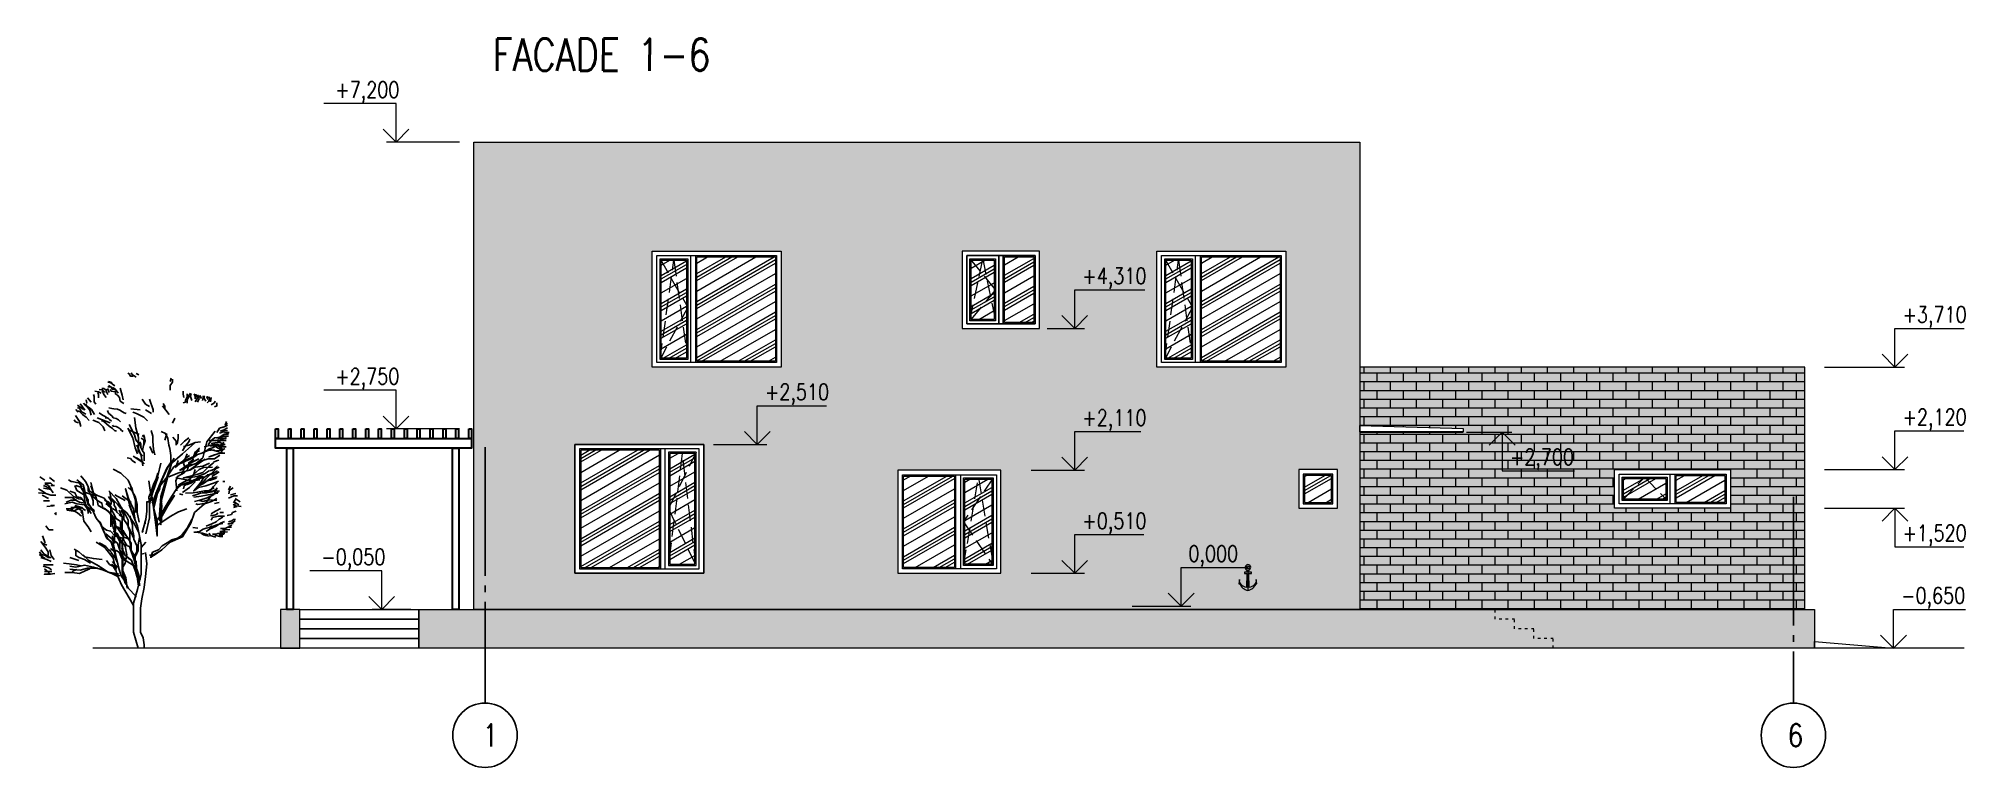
# Model space of a CAD drawing. Header units: millimetres. Extents: x 53645 to 137188, y 78097 to 135533.
# Drawn here: x 54394 to 84291, y 124221 to 135533 of the extents above; entities that cross this region are included whole.
import ezdxf

# ---------------------------------------------------------------- set-up
doc = ezdxf.new("R2010")
doc.units = ezdxf.units.MM
for name, pattern in [('ACAD_ISO03W100', [30, 12, -18]), ('CONTI', [0]), ('GOST2.303 4', [7, 5, -2, 0]), ('GOST2.303 5', [24, 20, -1.5, 1, -1.5])]:
    doc.linetypes.add(name, pattern=pattern)
for name, color, linetype in [('axis_dim', 40, 'CONTI'), ('tree', 67, 'Continuous'), ('wall', 7, 'Continuous')]:
    doc.layers.add(name, color=color, linetype=linetype)
for name, color, linetype, lineweight in [('doors_windows', 4, 'Continuous', 5), ('hatch', 7, 'Continuous', 5), ('mark', 4, 'Continuous', 15), ('Wall2', 40, 'Continuous', 5)]:
    doc.layers.add(name, color=color, linetype=linetype, lineweight=lineweight)
doc.styles.add('$DDT_AUDIT_GENERATED_(7E2899)_FixedEmptyName', font='ltypeshp.shx')
doc.styles.add('GOST 2.304', font='CS_Gost2304.shx', dxfattribs={"width": 0.8, "oblique": 15})
pattern_1 = [(0, (42856.98, -39823.39), (0, 135.4836), []), (90, (42856.98, -39823.39), (-203.2, 135.4836), [135.4836, -135.4836])]

msp = doc.modelspace()

# ---------------------------------------------------------------- texts
at = {"layer": 'axis_dim', "color": 18, "linetype": 'Continuous', "lineweight": 25, "ltscale": 100, "true_color": 0x000000, "char_height": 350, "attachment_point": 1, "style": 'GOST 2.304'}
for s, insert, width in [('\\Fsimplex.shx;\\W0.8000000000;\\Q0.2617993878;\\T1.0000000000;\\o\\l1', (61285.2, 124896.4), 360.064), ('\\Fsimplex.shx;\\W0.8000000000;\\Q0.2617993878;\\T1.0000000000;\\o\\l6', (81531.7, 124896.4), 479.936)]:
    msp.add_mtext(s, dxfattribs=dict(at, insert=insert, width=width))
at = {"layer": 'mark', "linetype": 'Continuous', "ltscale": 100, "attachment_point": 1}
for s, insert, char_height, width, style in [('{\\Fsimplex|c0;\\Q0.2618;\\W0.8;FACADE 1-6}', (61441.1, 135533.3), 500, 6038.242, '$DDT_AUDIT_GENERATED_(7E2899)_FixedEmptyName'), ('\\Fsimplex.shx;\\W0.8000000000;\\Q0.2617993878;\\T1.0000000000;\\o\\l+7,200', (58997.8, 134864.5), 250, 1253.816, 'GOST 2.304'), ('\\Fsimplex.shx;\\W0.8000000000;\\Q0.2617993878;\\T1.0000000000;\\o\\l+4,310', (70589.8, 131974.5), 250, 1215.72, 'GOST 2.304'), ('\\Fsimplex.shx;\\W0.8000000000;\\Q0.2617993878;\\T1.0000000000;\\o\\l+3,710', (83315, 131374.5), 250, 1215.72, 'GOST 2.304'), ('\\Fsimplex.shx;\\W0.8000000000;\\Q0.2617993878;\\T1.0000000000;\\o\\l+2,750', (58997.8, 130416.5), 250, 1253.816, 'GOST 2.304'), ('\\Fsimplex.shx;\\W0.8000000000;\\Q0.2617993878;\\T1.0000000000;\\o\\l+2,510', (65664.9, 130174.5), 250, 1215.72, 'GOST 2.304'), ('\\Fsimplex.shx;\\W0.8000000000;\\Q0.2617993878;\\T1.0000000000;\\o\\l+2,110', (70589.8, 129774.5), 250, 1177.625, 'GOST 2.304'), ('\\Fsimplex.shx;\\W0.8000000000;\\Q0.2617993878;\\T1.0000000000;\\o\\l+2,120', (83315, 129784.5), 250, 1215.72, 'GOST 2.304'), ('\\Fsimplex.shx;\\W0.8000000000;\\Q0.2617993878;\\T1.0000000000;\\o\\l+2,700', (77222.1, 129164.5), 250, 1253.816, 'GOST 2.304'), ('\\Fsimplex.shx;\\W0.8000000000;\\Q0.2617993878;\\T1.0000000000;\\o\\l+0,510', (70589.8, 128174.5), 250, 1215.72, 'GOST 2.304'), ('\\Fsimplex.shx;\\W0.8000000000;\\Q0.2617993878;\\T1.0000000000;\\o\\l+1,520', (83315, 127984.5), 250, 1215.72, 'GOST 2.304'), ('\\Fsimplex.shx;\\W0.8000000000;\\Q0.2617993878;\\T1.0000000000;\\o\\l0,000', (72234.5, 127664.5), 250, 1012.622, 'GOST 2.304'), ('\\Fsimplex.shx;\\W0.8000000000;\\Q0.2617993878;\\T1.0000000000;\\o\\l-0,050', (58781.2, 127614.5), 250, 1253.816, 'GOST 2.304'), ('\\Fsimplex.shx;\\W0.8000000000;\\Q0.2617993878;\\T1.0000000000;\\o\\l-0,650', (83292.8, 127014.5), 250, 1253.816, 'GOST 2.304')]:
    msp.add_mtext(s, dxfattribs=dict(at, insert=insert, char_height=char_height, width=width, style=style))

# ---------------------------------------------------------------- blocks, each defined once
blk = doc.blocks.new('z_03')
at = {"layer": 'tree', "color": 0}
for p, q in [((20, 2026), (-111, 2554)), ((152, 1551), (20, 2026)), ((152, 1472), (152, 547)), ((0, 0), (152, 547))]:
    blk.add_line(p, q, dxfattribs=at)
for points in [[(-1144, 9354), (-1113, 9228)], [(-26, 9464), (67, 9508)], [(67, 9384), (208, 9477), (235, 9539)], [(306, 9495), (258, 9415), (163, 9415)], [(306, 9495), (354, 9525)], [(-2510, 8534), (-2536, 8681)], [(-2452, 8556), (-2484, 8628), (-2452, 8702)], [(-2370, 8717), (-2427, 8608)], [(-2427, 8717), (-2395, 8665)], [(-2286, 8739), (-2286, 8645), (-2343, 8556)], [(-2229, 8571), (-2259, 8665), (-2259, 8739)], [(-2202, 8645), (-2145, 8754)], [(-2120, 8645), (-2061, 8775)], [(-2120, 8754), (-2120, 8702)], [(-1979, 8534), (-2061, 8665), (-2004, 8775)], [(-2004, 8791), (-2004, 8717)], [(-1979, 8717), (-1947, 8811)], [(-1979, 8717), (-1979, 8628)], [(-1843, 8811), (-1817, 8717), (-1869, 8571)], [(-1760, 8754), (-1817, 8827)], [(-1760, 8754), (-1760, 8702), (-1728, 8645), (-1702, 8556), (-1702, 8482)], [(-1562, 8499), (-1644, 8519), (-1644, 8571), (-1702, 8702), (-1702, 8811)], [(-1592, 8681), (-1562, 8791), (-1562, 8900)], [(-1113, 8937), (-1113, 9099), (-1196, 9208), (-1196, 9317)], [(616, 9003), (545, 8755), (518, 8604)], [(616, 8556), (637, 8679), (709, 8755), (780, 8804), (780, 8866), (780, 8879), (926, 8897), (970, 8959)], [(780, 8959), (687, 8834)], [(926, 9003), (878, 8971), (828, 8959), (780, 8959), (855, 9021)], [(878, 9144), (806, 9083)], [(828, 8971), (947, 9052), (1045, 9052)], [(878, 9144), (947, 9189)], [(1019, 9238), (926, 9207), (899, 9176)], [(947, 9189), (1045, 9207)], [(1019, 9096), (970, 9065)], [(1002, 8853), (1057, 8991)], [(1041, 8783), (1120, 8922)], [(1068, 8928), (1138, 8959), (1182, 8989), (1254, 8989)], [(1238, 8922), (1184, 8783), (1105, 8681)], [(1138, 8848), (1232, 8941)], [(1232, 8941), (1346, 8959)], [(1373, 8879), (1275, 8834)], [(1395, 8853), (1370, 8783), (1370, 8667)], [(1373, 8879), (1492, 8897)], [(1518, 8715), (1518, 8602), (1518, 8612), (1518, 8533), (1463, 8451)], [(1518, 8715), (1542, 8783)], [(-2735, 8499), (-2735, 8388), (-2651, 8353)], [(-2536, 8425), (-2594, 8462), (-2651, 8499), (-2677, 8556)], [(-2452, 8556), (-2395, 8499)], [(-2120, 8645), (-2061, 8519)], [(-1082, 8086), (-843, 8396)], [(-871, 8473), (-932, 8374), (-932, 8297)], [(-393, 8621), (-524, 8251)], [(-524, 8287), (-524, 8167)], [(-464, 8120), (-262, 8251)], [(-393, 8371), (-262, 8453)], [(48, 8120), (-202, 8001), (-333, 7870)], [(-262, 8453), (-143, 8621)], [(-72, 8251), (250, 8287)], [(48, 8120), (179, 8167)], [(1005, 8324), (903, 8293), (838, 8284), (707, 8271), (625, 8241), (542, 8186), (477, 8143), (410, 8122)], [(496, 8467), (616, 8556)], [(861, 7979), (899, 8038), (1017, 8139), (1057, 8224)], [(1226, 8062), (1161, 8038), (1068, 7970), (1017, 7955), (991, 7914), (913, 7864)], [(1226, 8062), (1343, 8147)], [(1816, 8465), (1768, 8382), (1713, 8346), (1606, 8259), (1581, 8209), (1503, 8087)], [(1621, 8519), (1753, 8667)], [(1621, 8072), (1674, 8243), (1729, 8312), (1832, 8416), (1885, 8485)], [(1792, 8602), (1768, 8485)], [(1792, 8003), (1924, 8087), (2058, 8224)], [(2097, 8327), (2018, 8293), (1964, 8190), (1808, 8106)], [(2003, 8465), (1950, 8396), (1847, 8243)], [(1885, 8259), (1940, 8312), (2097, 8416)], [(2161, 8053), (2029, 7851), (1979, 7679)], [(2072, 8175), (2151, 8259)], [(-2933, 7486), (-3042, 7471), (-3156, 7471)], [(-3130, 7454), (-3019, 7406)], [(-2978, 7406), (-3130, 7406)], [(-3067, 7742), (-3099, 7778)], [(-2817, 7612), (-3015, 7669), (-3099, 7721)], [(-2985, 7560), (-3099, 7632)], [(-3099, 7538), (-2985, 7523), (-2901, 7471), (-2817, 7449)], [(-3015, 7721), (-3067, 7852)], [(-3067, 7742), (-2933, 7632)], [(-2844, 7508), (-2985, 7560)], [(-2978, 7406), (-2834, 7310)], [(-2817, 7612), (-2735, 7471)], [(-2249, 6593), (-2381, 7148), (-2671, 7518)], [(-1361, 7068), (-1395, 7261), (-1395, 7406)], [(-1196, 7792), (-1271, 7958)], [(-1140, 6380), (-1140, 6669), (-1099, 6911), (-1065, 7028), (-1031, 7261), (-955, 7427), (-803, 7503)], [(-932, 7204), (-993, 7432)], [(-457, 7535), (-518, 7336), (-518, 7150), (-540, 6888), (-578, 6690)], [(-201, 7390), (-243, 7179), (-201, 7044)], [(-148, 7363), (-232, 7294)], [(-108, 6984), (77, 7213), (120, 7390), (306, 7745)], [(321, 7564), (172, 7493), (-39, 7397)], [(-16, 7297), (77, 7626)], [(77, 7626), (120, 7982)], [(95, 6941), (179, 7283), (358, 7615)], [(576, 7533), (512, 7500)], [(576, 7533), (616, 7592)], [(681, 7904), (603, 7837)], [(616, 7592), (693, 7636), (758, 7669), (861, 7687), (886, 7717)], [(681, 7904), (758, 7955), (861, 7979)], [(886, 7602), (811, 7541), (747, 7517)], [(886, 7602), (1003, 7687)], [(970, 7798), (1414, 7969)], [(1003, 7687), (1188, 7853), (1265, 7888)], [(1133, 7972), (1068, 7972)], [(1564, 7892), (1359, 7814), (1209, 7659), (1148, 7526)], [(1792, 8003), (1689, 7885)], [(2058, 7798), (2161, 7832), (2214, 7900)], [(-3130, 7334), (-2939, 7334)], [(-2749, 7167), (-3070, 7298)], [(-2834, 7261), (-3053, 7261)], [(-2978, 7186), (-3053, 7186)], [(-2757, 6993), (-2910, 6965), (-3053, 6965)], [(-1882, 6573), (-2061, 6709), (-2056, 6704), (-2207, 6752), (-2352, 6821), (-2461, 6897), (-2614, 6945), (-2723, 7014), (-2868, 7042), (-2944, 7056), (-3019, 7056)], [(-3011, 6965), (-2749, 7048)], [(-2879, 6834), (-3011, 6917)], [(-2808, 6751), (-3011, 6751)], [(-2538, 7186), (-2648, 7282), (-2868, 7310), (-2978, 7330)], [(-2978, 7186), (-2910, 7186)], [(-2978, 7117), (-2910, 7090), (-2834, 7117), (-2682, 7117)], [(-2723, 7117), (-2944, 7213)], [(-2939, 6834), (-2690, 6965)], [(-2939, 6965), (-2808, 6965)], [(-2808, 6965), (-2939, 6881)], [(-2910, 6883), (-2799, 6834), (-2723, 6834)], [(-2799, 6738), (-2910, 6814)], [(-2834, 7261), (-2723, 7282)], [(-1829, 6321), (-2216, 6485), (-2207, 6484), (-2427, 6559), (-2648, 6559), (-2834, 6676)], [(-2296, 6799), (-2499, 6881), (-2808, 6799)], [(-2799, 7213), (-2682, 7186), (-2461, 7186)], [(-2799, 6738), (-2461, 6621), (-2648, 6690)], [(-2749, 7048), (-2618, 7048), (-2296, 6965)], [(-2723, 7117), (-2538, 7090)], [(-2503, 7000), (-2723, 7000)], [(-2648, 6869), (-2427, 6848), (-2318, 6800)], [(-2538, 7186), (-2427, 7042)], [(-1575, 6979), (-1760, 7028), (-1980, 7117), (-2165, 7138)], [(-2131, 6931), (-1980, 6786), (-1911, 6593)], [(-2131, 6834), (-1980, 6786)], [(-2117, 6909), (-1958, 6645), (-1536, 6461), (-1246, 6275), (-983, 5906)], [(-1115, 6354), (-1536, 6724), (-1958, 7094)], [(-1794, 7235), (-1760, 7138), (-1650, 7000), (-1539, 6834)], [(-1470, 6404), (-1625, 6554), (-1780, 6674)], [(-1470, 7028), (-1615, 7165), (-1760, 7282)], [(-1703, 6723), (-1572, 6404), (-1625, 6268), (-1519, 6030)], [(-1209, 7310), (-1327, 7165), (-1327, 7028)], [(-518, 6754), (-415, 6983)], [(-66, 7143), (-100, 7064), (-100, 6949), (-155, 6832), (-216, 6754), (-216, 6605), (-216, 6488)], [(-201, 7070), (-201, 7213), (-108, 7272)], [(-150, 6841), (-201, 7070)], [(-167, 6310), (-107, 6667), (24, 7001)], [(-155, 6644), (-100, 6715), (-11, 6832), (-11, 6949), (50, 7026)], [(-16, 7297), (-16, 6866)], [(95, 6941), (15, 6728)], [(-2499, 6143), (-2808, 6263)], [(-2559, 5941), (-2808, 6108)], [(-2723, 6484), (-2799, 6511)], [(-2749, 6310), (-2559, 6143)], [(-2749, 6143), (-2559, 6024)], [(-2723, 6484), (-2614, 6436)], [(-2559, 6059), (-2690, 6192)], [(-2454, 6287), (-2609, 6418)], [(-2609, 6118), (-2347, 5860)], [(-2609, 6030), (-2400, 5996)], [(-2585, 6268), (-2270, 6253), (-2115, 6185), (-1906, 5996), (-1799, 5846), (-1548, 5734), (-1388, 5648)], [(-2270, 5894), (-2400, 5982), (-2555, 6049)], [(-1417, 6065), (-1799, 6166), (-1984, 6268), (-2245, 6302), (-2478, 6404)], [(-2454, 6287), (-2245, 6084), (-2037, 6015), (-1572, 5894), (-1799, 5913), (-2061, 5948), (-2299, 6030), (-2478, 6151)], [(-2323, 6538), (-2168, 6437), (-1780, 6166)], [(-2037, 6418), (-2245, 6588)], [(-2107, 6549), (-1785, 6394)], [(-1441, 6151), (-1703, 6335), (-2008, 6383)], [(-1930, 6030), (-1984, 6185)], [(-1340, 5443), (-1310, 5798), (-1364, 5948), (-1596, 6065), (-1727, 6199), (-1756, 6418), (-1930, 6538)], [(-1882, 6573), (-1650, 6471), (-1417, 6369)], [(-1829, 6321), (-1441, 6151)], [(-1436, 6380), (-1285, 6256)], [(-1065, 5932), (-1436, 6077)], [(-1327, 6305), (-1395, 6497)], [(-1251, 6580), (-1099, 6339)], [(-1178, 6500), (-999, 6227), (-810, 5810), (-619, 5357), (-548, 4977)], [(-1165, 6391), (-933, 5556), (-796, 5039), (-796, 4273), (-744, 4626), (-796, 5255), (-976, 5849), (-1165, 6391)], [(-741, 5540), (-834, 5836), (-1012, 6216), (-1104, 6368)], [(-543, 5700), (-460, 5424), (-376, 5231), (-403, 4962), (-429, 5122), (-543, 5517), (-684, 5969), (-793, 6406)], [(-684, 6058), (-627, 5860), (-543, 5700)], [(50, 6593), (-127, 6477), (-216, 6377)], [(-127, 6477), (-127, 6455), (172, 6649)], [(260, 6571), (199, 6494), (83, 6416)], [(214, 5525), (345, 5810), (595, 6059), (857, 6192)], [(260, 6571), (377, 6593)], [(-3201, 5310), (-3391, 5357)], [(-3170, 5464), (-3301, 5545)], [(-3201, 5607), (-3130, 5476)], [(-3170, 5464), (-3141, 5342)], [(-2939, 5775), (-3011, 5775)], [(-2507, 5443), (-2817, 5429)], [(-2270, 5894), (-2192, 5763), (-2061, 5598), (-1930, 5443), (-2090, 5565), (-2347, 5614), (-2609, 5715), (-2793, 5783)], [(-2793, 5410), (-2555, 5309), (-2425, 5138), (-2376, 5056)], [(-2192, 5259), (-2425, 5309), (-2764, 5361)], [(-2478, 5846), (-2585, 5894), (-2740, 5929)], [(-2740, 5734), (-2609, 5598), (-2531, 5497)], [(-1960, 5075), (-2139, 5124), (-2400, 5206), (-2609, 5309), (-2740, 5545)], [(-2740, 5512), (-2555, 5410), (-2376, 5376), (-2168, 5361)], [(-2715, 5880), (-2507, 5817), (-2400, 5798)], [(-1882, 5274), (-2008, 5309), (-2168, 5361), (-2347, 5395), (-2633, 5545)], [(-2507, 5443), (-2299, 5443), (-2061, 5395), (-1906, 5376)], [(-2478, 5846), (-2270, 5701)], [(-2347, 5860), (-2192, 5667)], [(-1572, 5512), (-1596, 5614), (-1756, 5749), (-2008, 5846), (-2139, 5929), (-2270, 5929)], [(-2270, 5701), (-2061, 5598)], [(-1694, 5722), (-2249, 5906)], [(-1930, 5798), (-2139, 5880)], [(-2139, 5827), (-1882, 5798)], [(-1535, 5394), (-1785, 5560), (-1987, 5775)], [(-1960, 5798), (-1829, 5715), (-1703, 5667), (-1596, 5667), (-1495, 5648)], [(-1930, 5798), (-1679, 5827)], [(-1906, 5376), (-1650, 5361)], [(-1694, 5722), (-1404, 5616), (-1115, 5166)], [(-1679, 5827), (-1310, 5894)], [(-1548, 5309), (-1441, 5342)], [(-1495, 5648), (-1364, 5531)], [(-1047, 5977), (-750, 5607)], [(-902, 5607), (-933, 5555)], [(-925, 5527), (-895, 5581)], [(-886, 5554), (-918, 5499)], [(-910, 5471), (-878, 5527)], [(-871, 5500), (-904, 5445)], [(-896, 5417), (-862, 5475)], [(-854, 5448), (-888, 5389)], [(-881, 5361), (-845, 5422)], [(-838, 5395), (-873, 5333)], [(-866, 5305), (-830, 5368)], [(-821, 5342), (-859, 5277)], [(-488, 5024), (-750, 5560)], [(-750, 5525), (-679, 5357), (-548, 4858)], [(-270, 3953), (-402, 4508), (-402, 5062), (-693, 5934)], [(-488, 5024), (-679, 5476)], [(-563, 4774), (-659, 4395), (-659, 4094), (-659, 3879), (-606, 4361), (-520, 4955), (-426, 5464), (-374, 5790)], [(-638, 5822), (-622, 5851)], [(-610, 5830), (-629, 5795)], [(-622, 5770), (-599, 5808)], [(-589, 5786), (-613, 5743)], [(-605, 5716), (-577, 5765)], [(-566, 5743), (-596, 5690)], [(-589, 5663), (-554, 5722)], [(-544, 5700), (-581, 5638)], [(-469, 5343), (-563, 4774)], [(-454, 5409), (-492, 5342)], [(-36, 4357), (24, 4691), (24, 4977), (83, 5226), (274, 5560)], [(83, 5108), (155, 5357)], [(101, 4416), (158, 4816), (325, 5179), (428, 5517), (293, 4962), (101, 4416)], [(155, 5310), (214, 5560)], [(345, 5560), (214, 5441)], [(545, 4808), (753, 5179), (1010, 5445)], [(634, 4620), (734, 4710), (780, 4875), (825, 4939), (825, 5030), (926, 5159), (980, 5414)], [(1171, 5193), (1402, 5288), (1678, 5434), (1721, 5589), (1725, 5598), (1813, 5766), (1980, 5964)], [(1377, 4943), (1420, 5124), (1703, 5366)], [(1635, 5615), (1541, 5373), (1635, 5736)], [(1900, 5406), (1637, 5328), (1725, 5438), (1725, 5598)], [(2116, 5822), (1900, 5654), (1853, 5494), (1813, 5328), (1773, 5128), (1725, 4961)], [(1725, 5128), (1853, 5351), (1980, 5574), (2148, 5630)], [(1773, 5239), (1941, 5351)], [(1910, 5555), (1816, 4961)], [(2685, 5555), (2461, 5469), (2237, 5253), (2048, 5168), (1910, 5141)], [(2402, 5822), (2314, 5766), (2275, 5766), (2029, 5710), (1941, 5574)], [(1941, 5351), (2116, 5462)], [(1980, 5216), (2116, 5239), (2187, 5382), (2363, 5438)], [(2116, 5462), (2187, 5630)], [(3190, 5351), (3014, 5295), (2848, 5295)], [(2887, 5766), (3063, 5910)], [(2887, 5630), (3014, 5630)], [(2936, 5630), (3014, 5710), (3230, 5710)], [(2936, 5382), (3014, 5494)], [(3230, 5686), (3102, 5630), (3014, 5494), (3277, 5542)], [(3063, 5542), (3277, 5630)], [(3445, 5382), (3190, 5351), (3277, 5406)], [(3230, 5818), (3406, 5930)], [(3277, 5406), (3445, 5518)], [(-3578, 4902), (-3324, 4934)], [(-3539, 5070), (-3363, 5182)], [(-3324, 5070), (-3490, 4958)], [(-3451, 5274), (-3320, 5274), (-3130, 5190)], [(-3290, 4963), (-3417, 5002)], [(-3417, 4907), (-3309, 4864)], [(-3277, 4701), (-3404, 4741)], [(-3393, 5157), (-3309, 5030)], [(-3277, 4701), (-3234, 4629), (-3086, 4590)], [(-2956, 4701), (-2829, 4701)], [(-2535, 4645), (-2599, 4701), (-2703, 4756), (-2853, 4836)], [(-2807, 5047), (-2647, 5013)], [(-2766, 4685), (-2722, 4629), (-2599, 4590), (-2516, 4590)], [(-2724, 5182), (-2545, 5080)], [(-2438, 5133), (-2724, 5114)], [(-2545, 5080), (-2337, 5013), (-2206, 4997), (-2076, 4978), (-1999, 4997)], [(-2438, 5133), (-2259, 5080), (-2128, 5114)], [(-1827, 4323), (-1958, 4692), (-2381, 5062)], [(-2192, 5259), (-1930, 5226)], [(-692, 4269), (-1115, 4559), (-1404, 4718), (-1694, 4823)], [(-933, 4739), (-744, 4422), (-744, 4602), (-1028, 4955), (-1261, 5282), (-1028, 4921), (-933, 4739)], [(-1115, 5166), (-692, 4454)], [(-887, 4780), (-922, 4720)], [(-910, 4700), (-873, 4764)], [(-861, 4746), (-899, 4681)], [(-886, 4661), (-847, 4729)], [(-833, 4713), (-875, 4640)], [(-819, 4695), (-862, 4620)], [(-852, 5249), (-814, 5315)], [(-850, 4600), (-806, 4679)], [(-806, 5288), (-844, 5221)], [(-836, 5194), (-797, 5262)], [(-793, 5227), (-829, 5166)], [(-750, 4694), (-824, 4564), (-826, 4560), (-778, 4644)], [(-784, 5121), (-824, 5052)], [(-824, 5011), (-782, 5085)], [(-779, 5049), (-824, 4971)], [(-824, 4930), (-775, 5014)], [(-773, 4978), (-824, 4889)], [(-824, 4957), (-824, 4877)], [(-824, 4849), (-770, 4943)], [(-767, 4907), (-824, 4808)], [(-824, 4767), (-764, 4872)], [(-761, 4836), (-824, 4727)], [(-824, 4686), (-759, 4800)], [(-755, 4765), (-824, 4645)], [(-824, 4605), (-753, 4729)], [(-821, 5138), (-791, 5192)], [(-788, 5156), (-815, 5110)], [(-815, 4748), (-815, 4728)], [(-600, 4628), (-557, 4701)], [(-582, 4699), (-549, 4756)], [(-565, 4771), (-542, 4811)], [(-293, 5062), (-335, 5062), (-335, 5090)], [(-308, 5063), (-308, 4736), (-271, 4457), (-241, 4352), (-241, 4328), (-141, 4005)], [(-111, 3583), (20, 4217), (311, 4957)], [(905, 5179), (706, 4980), (602, 4846), (498, 4780), (392, 4685), (136, 4314), (-16, 4019)], [(83, 5108), (83, 4858), (83, 4691)], [(545, 5274), (241, 5046)], [(588, 4875), (433, 4620), (341, 4427), (341, 4200), (287, 4043), (287, 3888), (287, 3705)], [(287, 4108), (387, 4300), (487, 4455), (487, 4620), (588, 4775)], [(801, 5311), (449, 5112)], [(545, 3297), (545, 3497), (545, 3688), (498, 3887), (602, 4153), (602, 4381), (753, 4485), (858, 4685), (952, 4874), (1114, 5008)], [(649, 4780), (545, 4551)], [(880, 4839), (734, 4747)], [(1377, 4943), (1101, 4789), (964, 4668), (818, 4487), (775, 4315), (775, 4108), (818, 3867), (818, 3627)], [(843, 3704), (800, 3980), (800, 4151), (800, 4358), (895, 4564), (1033, 4746), (1171, 4840)], [(905, 4827), (1010, 5056)], [(1017, 5250), (926, 5095), (926, 4967)], [(938, 4867), (1171, 5193)], [(938, 4867), (938, 4504), (938, 4203)], [(1010, 5056), (1162, 5122)], [(1266, 5056), (1209, 4827)], [(1637, 5328), (1471, 5272), (1430, 5128), (1255, 5016)], [(1445, 4504), (1584, 4806)], [(1853, 5048), (1773, 4905), (1510, 4713)], [(1510, 4769), (1725, 4961)], [(1637, 5328), (1558, 5104), (1558, 4936)], [(1584, 4806), (1721, 5020)], [(1722, 4865), (1674, 4732), (1618, 4666)], [(1721, 5020), (1721, 5141)], [(1722, 4666), (1722, 4732), (1769, 4865)], [(1722, 4200), (1874, 4399), (1931, 4761)], [(1725, 4961), (1725, 5128)], [(1853, 4961), (1725, 4793)], [(1813, 4769), (1980, 4881)], [(1853, 5048), (1980, 5216)], [(2116, 5104), (2029, 5048), (1853, 5016)], [(1853, 4961), (2116, 4992), (2275, 5048), (2530, 4992)], [(1910, 4867), (2091, 4806), (2237, 4746), (2461, 4780)], [(2323, 4867), (2143, 4867), (1910, 4746)], [(1979, 4732), (1931, 4666)], [(2091, 4685), (1954, 4564)], [(1980, 4881), (2187, 4936)], [(2490, 4825), (2275, 4825), (2187, 4881), (2029, 4881)], [(2091, 4685), (2323, 4806)], [(2116, 5104), (2275, 5216), (2530, 5216)], [(2490, 5048), (2314, 5128), (2116, 5128)], [(2886, 4685), (2843, 4625), (2843, 4685), (2843, 4625)], [(2887, 4936), (3014, 4936)], [(3161, 4901), (2937, 4926)], [(3277, 5104), (3063, 5104)], [(3102, 5184), (3318, 5295)], [(-3372, 4451), (-3309, 4451)], [(-3170, 4300), (-3277, 4352), (-3365, 4407)], [(-3309, 4451), (-3245, 4407), (-3139, 4367)], [(-3297, 4316), (-3170, 4300)], [(-3245, 4261), (-3139, 4205)], [(-3234, 4193), (-3107, 4193)], [(-2924, 4094), (-3182, 4109)], [(-3170, 4300), (-3107, 4300)], [(-3107, 4193), (-3023, 4137), (-2853, 4137)], [(-2881, 4053), (-2968, 4010), (-3095, 4027)], [(-3023, 4066), (-2892, 4038), (-2829, 4038)], [(-3000, 4574), (-2785, 4574), (-2686, 4546), (-2580, 4518), (-2535, 4435)], [(-2365, 4038), (-2472, 4121), (-2703, 4221), (-2853, 4328), (-3000, 4380)], [(-2555, 4300), (-2703, 4367), (-2809, 4463), (-2937, 4534)], [(-2937, 4316), (-2766, 4276), (-2472, 4177), (-2365, 4149)], [(-2555, 4300), (-2365, 4221)], [(-2472, 4177), (-2555, 4233)], [(-1937, 4010), (-2088, 3999), (-2238, 3982), (-2301, 3954), (-2428, 3926)], [(-2365, 4149), (-2258, 4121), (-2131, 4038), (-1961, 4010)], [(-2068, 4149), (-1897, 4177)], [(-439, 3127), (-439, 3170), (-476, 3170), (-476, 3189), (-506, 3189), (-506, 3214), (-741, 3344), (-439, 3146), (-506, 3319), (-704, 3405), (-840, 3536), (-1007, 3647), (-1173, 3752), (-1371, 3808), (-1501, 3895), (-1705, 4155), (-1866, 4457)], [(-1827, 4323), (-1536, 3848), (-1115, 3663), (-824, 3399), (-561, 3214), (-402, 3214)], [(-792, 4661), (-839, 4581)], [(-824, 4524), (-746, 4658)], [(-745, 4620), (-824, 4483)], [(-824, 4442), (-754, 4565)], [(-824, 4402), (-761, 4511)], [(-744, 4499), (-767, 4460), (-769, 4456), (-824, 4361)], [(-764, 4628), (-815, 4540)], [(-803, 4520), (-751, 4610)], [(-744, 4581), (-791, 4501)], [(-779, 4480), (-744, 4540)], [(-744, 4459), (-755, 4440)], [(-589, 4485), (-659, 4365)], [(-659, 4324), (-596, 4431)], [(-604, 4376), (-659, 4283)], [(-653, 4412), (-581, 4539)], [(-573, 4593), (-636, 4484)], [(-618, 4555), (-565, 4648)], [(-271, 4328), (-241, 4328), (-271, 4328)], [(-172, 4024), (-172, 4067)], [(716, 4196), (568, 4100), (352, 3817), (245, 3635), (245, 3419), (170, 3183), (62, 2947), (62, 2792), (29, 2698), (-12, 2555), (-79, 2366)], [(40, 3541), (141, 3770), (141, 3888), (195, 4108)], [(141, 3797), (287, 4108)], [(195, 4108), (195, 4263), (287, 4583)], [(364, 3821), (522, 4084)], [(905, 4418), (753, 4219), (498, 3849)], [(545, 4019), (545, 4219), (545, 4447), (545, 4551), (649, 4619)], [(858, 4048), (706, 3953)], [(753, 3953), (858, 4180), (905, 4381)], [(1213, 4126), (1076, 3798), (938, 3704), (800, 3282)], [(804, 3892), (952, 4053), (1093, 4080), (1242, 4196)], [(905, 4418), (905, 4513), (858, 4513), (905, 4513)], [(1213, 4126), (1308, 4358), (1445, 4504), (1308, 4324), (1171, 4005), (1033, 3764), (895, 3618)], [(926, 3668), (1118, 3862), (1163, 4008)], [(1722, 4200), (1618, 4029)], [(3087, 4095), (2934, 4095)], [(3087, 4095), (3191, 4229)], [(-3011, 3982), (-2905, 3971), (-2916, 3971), (-2829, 3971), (-2817, 3971), (-2905, 3999)], [(-2860, 3926), (-2987, 3943)], [(-2662, 3915), (-2829, 3859), (-2937, 3859)], [(-2937, 3915), (-2809, 3915)], [(-2829, 3971), (-2766, 3971), (-2703, 3943), (-2580, 3943)], [(-2694, 3844), (-2503, 3900), (-2460, 3982)], [(-2460, 3872), (-2353, 3900), (-2270, 3926), (-2183, 3982)], [(-111, 2554), (-111, 3029), (-111, 3478), (-270, 3663)], [(-111, 3583), (-111, 3399)], [(241, 3385), (95, 3158), (-5, 3385), (-5, 3578), (-51, 3825)], [(40, 3350), (-5, 3541)], [(40, 3541), (40, 3258)], [(40, 3350), (141, 3130)], [(73, 2896), (232, 3344), (232, 3635), (364, 3821)], [(82, 2650), (224, 3041), (339, 3116), (447, 3210), (555, 3466)], [(1445, 3663), (1154, 3478), (865, 3108), (733, 2554), (574, 2185), (311, 1735), (152, 1472), (152, 1551)], [(298, 3750), (224, 3372)], [(447, 3560), (298, 3513), (224, 3305)], [(514, 3844), (339, 3797)], [(480, 3703), (372, 3540)], [(706, 3953), (602, 3754), (449, 3525), (392, 3231), (449, 2937), (545, 2765)], [(447, 3560), (628, 3682), (630, 3688), (725, 3981)], [(480, 3703), (514, 3797), (804, 3892)], [(514, 3324), (555, 3703)], [(1114, 3953), (905, 3782), (706, 3630), (545, 3164)], [(844, 3588), (771, 3210), (628, 2629)], [(782, 3981), (630, 3688), (630, 3402)], [(649, 3317), (753, 3383), (858, 3383)], [(771, 3089), (844, 3493), (878, 3892)], [(771, 3305), (952, 3446)], [(825, 3450), (926, 3668)], [(946, 3319), (946, 3344), (1015, 3405), (1114, 3517), (1248, 3604), (1348, 3647)], [(2206, 3431), (2054, 3336), (1855, 3164), (1542, 3098), (1238, 3069)], [(1646, 2937), (1855, 3069), (2054, 3136), (2159, 3202), (2159, 3364)], [(2906, 3069), (3011, 3202), (3059, 3402)], [(3059, 3136), (3258, 3268), (3363, 3402)], [(3115, 3336), (3220, 3497), (3363, 3688)], [(3305, 3630), (3163, 3563)], [(3220, 3649), (3305, 3887)], [(-262, 3309), (-303, 2920), (-262, 2483), (-215, 2094), (-135, 1706), (-88, 1379), (-88, 934), (-88, 554), (-176, 355), (-215, 109), (-215, 0)], [(-108, 3257), (-218, 3281)], [(-55, 2378), (15, 2470), (52, 2575), (52, 2680)], [(68, 3024), (68, 2977), (62, 2973), (29, 2441), (-46, 2414)], [(-12, 2488), (62, 2792)], [(49, 2603), (82, 2677)], [(137, 3041), (62, 2724)], [(73, 2606), (73, 2896)], [(95, 3158), (95, 3029)], [(95, 2709), (195, 2938)], [(156, 2859), (406, 3020)], [(447, 3210), (372, 3163), (224, 3041)], [(555, 3089), (372, 2994)], [(526, 2869), (526, 2670), (421, 2432), (373, 2071)], [(406, 3020), (514, 3163)], [(421, 2205), (526, 2670)], [(545, 3297), (545, 2965), (545, 2632), (449, 2243)], [(526, 2869), (526, 3336)], [(649, 3317), (545, 3079)], [(587, 2507), (665, 2761), (714, 2952), (800, 3142), (927, 3309)], [(630, 2500), (886, 2566), (1190, 2699), (1542, 2803), (1855, 2869), (2159, 2803), (2359, 2831)], [(678, 2566), (1039, 2632), (1238, 2765), (1447, 2899)], [(1086, 3032), (982, 2899), (725, 2765)], [(886, 3003), (725, 2803)], [(725, 2803), (933, 2899)], [(775, 2697), (912, 2911)], [(1390, 2869), (1190, 2699)], [(1343, 2831), (1703, 3032), (1903, 3231)], [(1390, 2765), (1750, 2765), (2007, 2699), (2359, 2737)], [(2539, 2613), (2283, 2613), (2026, 2585), (1827, 2680), (1674, 2746)], [(2130, 2879), (1979, 2850)], [(2054, 3032), (2359, 3136)], [(2130, 2879), (2387, 2918), (2576, 2946)], [(2283, 2651), (2130, 2718)], [(3276, 2879), (3134, 2879), (2934, 2879)], [(3087, 2774), (2995, 2709)], [(3410, 3268), (3305, 3231), (3220, 3202), (3115, 3136), (3011, 3136)], [(3363, 3136), (3163, 3069), (3011, 3003)], [(3087, 2774), (3288, 2838)], [(3239, 2746), (3087, 2613)], [(3115, 3202), (3115, 3336)], [(3220, 3098), (3410, 3231)], [(3410, 3336), (3363, 3268)], [(73, 2606), (-59, 2157)], [(-55, 2378), (-22, 2434), (15, 2388), (-22, 2144), (15, 2620)], [(-46, 2205), (-12, 2535)], [(78, 1760), (78, 1792), (325, 2063), (460, 2317), (587, 2507)], [(479, 2538), (421, 2205)], [(982, 2604), (678, 2538)], [(678, 2470), (886, 2566)], [(3041, 2591), (3141, 2554), (3242, 2554), (3239, 2557), (3040, 2557), (2878, 2585)], [(2983, 2651), (3239, 2651)]]:
    blk.add_lwpolyline(points, dxfattribs=at)
blk = doc.blocks.new('ОК-1200-1200')
at = {"layer": 'hatch', "ltscale": 50, "true_color": 0xb0cfd8}
h = blk.add_hatch(dxfattribs=at)
h.set_pattern_fill('PLASTI', color=9, scale=1500, angle=30, style=0)
h.set_pattern_definition([(30, (6885.6, 78162.7), (-187.5, 324.7595), []), (30, (6862.17, 78203.3), (-187.5, 324.7595), []), (30, (6838.74, 78243.88), (-187.5, 324.7595), []), (30, (6768.42, 78365.67), (-187.5, 324.7595), [])])
h.paths.add_polyline_path([(25854, 212938), (26209, 212938), (26209, 212018), (25854, 212018)])
h = blk.add_hatch(dxfattribs=at)
h.set_pattern_fill('PLASTI', color=9, scale=1500, angle=30, style=0)
h.set_pattern_definition([(30, (7400.6, 78213.3), (-187.5, 324.7595), []), (30, (7377.17, 78253.9), (-187.5, 324.7595), []), (30, (7353.74, 78294.5), (-187.5, 324.7595), []), (30, (7283.42, 78416.28), (-187.5, 324.7595), [])])
h.paths.add_polyline_path([(26369, 212989), (26824, 212989), (26824, 211968), (26369, 211968)])
at = {"layer": 'doors_windows', "lineweight": 20, "ltscale": 50}
for points in [[(26914, 213078), (25714, 213078), (25714, 211878), (26914, 211878)], [(26844, 213008), (25784, 213008), (25784, 211948), (26844, 211948)], [(25784, 213008), (26279, 213008), (26279, 211948), (25784, 211948)], [(25834, 212958), (26229, 212958), (26229, 211998), (25834, 211998)], [(25854, 212938), (26209, 212938), (26209, 212018), (25854, 212018)], [(26279, 213008), (26349, 213008), (26349, 211948), (26279, 211948)], [(26349, 213008), (26844, 213008), (26844, 211948), (26349, 211948)], [(26369, 212989), (26824, 212989), (26824, 211968), (26369, 211968)]]:
    blk.add_lwpolyline(points, close=True, dxfattribs=at)
at = {"layer": 'doors_windows', "linetype": 'GOST2.303 4', "lineweight": 20, "ltscale": 50}
for points in [[(25834, 212958), (26229, 212478), (25834, 211998)], [(25834, 211998), (26032, 212958), (26229, 211998)]]:
    blk.add_lwpolyline(points, dxfattribs=at)

# ---------------------------------------------------------------- hatches: boundary and pattern name
at = {"layer": 'hatch', "ltscale": 75, "true_color": 0xcfd0cf}
h = msp.add_hatch(color=254, dxfattribs=at)
h.paths.add_polyline_path([(62716.5, 129234.5), (64716.5, 129234.5), (64716.5, 127234.5), (62716.5, 127234.5)], flags=16)
h.paths.add_polyline_path([(69326.5, 127234.5), (67726.5, 127234.5), (67726.5, 128834.5), (69326.5, 128834.5)], flags=16)
h.paths.add_polyline_path([(65916.5, 132234.5), (65916.5, 130434.5), (63916.5, 130434.5), (63916.5, 132234.5)], flags=16)
h.paths.add_polyline_path([(69926.5, 132234.5), (69926.5, 131034.5), (68726.5, 131034.5), (68726.5, 132234.5)], flags=16)
h.paths.add_polyline_path([(73746.5, 132234.5), (73746.5, 130434.5), (71746.5, 130434.5), (71746.5, 132234.5)], flags=16)
h.paths.add_polyline_path([(74896.5, 133924.5), (61146.4, 133924.5), (61146.4, 126674.5), (74896.5, 126674.5), (74896.5, 129424.5), (74896.5, 129424.5), (74896.5, 129529.5)])
h.paths.add_polyline_path([(73946.4, 128244.5), (73946.4, 128844.5), (74546.4, 128844.5), (74546.4, 128244.5)], flags=16)
at = {"layer": 'hatch', "ltscale": 75}
h = msp.add_hatch(dxfattribs=at)
h.set_pattern_fill('AR-CONC', color=252, scale=2, style=0)
h.set_pattern_definition([(50, (42856.98, -39823.4), (364.36934, -31.87817), [38.1, -419.1]), (355, (42857, -39823.4), (-70.48684, 382.1137), [30.48, -335.2812]), (100.45144, (42887.35, -39826.05), (293.8825, 350.2355), [32.38, -356.1805]), (46.1842, (42857, -39721.8), (542.1581, -84.0847), [57.15, -628.65]), (96.63556, (42902.16, -39728.8), (474.8083, 494.8522), [48.57, -534.2712]), (351.18415, (42857, -39721.8), (474.8083, 494.8522), [45.72, -502.9195]), (21, (42907.78, -39747.2), (303.2288, -204.5304), [38.1, -419.1]), (326, (42907.8, -39747.2), (123.60406, 368.3759), [30.48, -335.28]), (71.45144, (42933.05, -39764.23), (426.83284, 163.84554), [32.38, -356.1799]), (37.5, (42856.98, -39823.39), (6.17721, 169.11008), [0, -331.216, 0, -340.36, 0, -336.55]), (7.5, (42856.98, -39823.39), (133.63933, 200.36115), [0, -194.056, 0, -323.596, 0, -128.27]), (327.5, (42743.7, -39823.39), (271.18119, -11.45749), [0, -127, 0, -396.24, 0, -525.78]), (317.5, (42692.9, -39823.4), (296.25836, 50.85298), [0, -165.1, 0, -263.144, 0, -373.38])])
h.paths.add_polyline_path([(62716.5, 129234.5), (64716.5, 129234.5), (64716.5, 127234.5), (62716.5, 127234.5)], flags=16)
h.paths.add_polyline_path([(69326.5, 127234.5), (67726.5, 127234.5), (67726.5, 128834.5), (69326.5, 128834.5)], flags=16)
h.paths.add_polyline_path([(65916.5, 132234.5), (65916.5, 130434.5), (63916.5, 130434.5), (63916.5, 132234.5)], flags=16)
h.paths.add_polyline_path([(69926.5, 132234.5), (69926.5, 131034.5), (68726.5, 131034.5), (68726.5, 132234.5)], flags=16)
h.paths.add_polyline_path([(73746.5, 132234.5), (73746.5, 130434.5), (71746.5, 130434.5), (71746.5, 132234.5)], flags=16)
h.paths.add_polyline_path([(74896.5, 133924.5), (61146.4, 133924.5), (61146.4, 126674.5), (74896.5, 126674.5), (74896.5, 129424.5), (74896.5, 129424.5), (74896.5, 129529.5)])
h.paths.add_polyline_path([(73946.4, 128244.5), (73946.4, 128844.5), (74546.4, 128844.5), (74546.4, 128244.5)], flags=16)
at = {"layer": 'hatch', "ltscale": 50, "true_color": 0xb0cfd8}
h = msp.add_hatch(dxfattribs=at)
h.set_pattern_fill('PLASTI', color=9, scale=1500, angle=30, style=0)
h.set_pattern_definition([(30, (45607.64, -2601.13), (-187.5, 324.7595), []), (30, (45584.2, -2560.54), (-187.5, 324.7595), []), (30, (45560.76, -2519.94), (-187.5, 324.7595), []), (30, (45490.45, -2398.16), (-187.5, 324.7595), [])])
h.paths.add_polyline_path([(64606.5, 132144.5), (65826.5, 132144.5), (65826.5, 130524.5), (64606.5, 130524.5)])
h = msp.add_hatch(dxfattribs=at)
h.set_pattern_fill('PLASTI', color=9, scale=1500, angle=30, style=0)
h.set_pattern_definition([(30, (53437.64, -2601.13), (-187.5, 324.7595), []), (30, (53414.2, -2560.54), (-187.5, 324.7595), []), (30, (53390.76, -2519.94), (-187.5, 324.7595), []), (30, (53320.45, -2398.16), (-187.5, 324.7595), [])])
h.paths.add_polyline_path([(72436.5, 132144.5), (73656.5, 132144.5), (73656.5, 130524.5), (72436.5, 130524.5)])
h = msp.add_hatch(dxfattribs=at)
h.set_pattern_fill('PLASTI', color=9, scale=1500, angle=30, style=0)
h.set_pattern_definition([(30, (45107.64, -2601.13), (-187.5, 324.7595), []), (30, (45084.2, -2560.54), (-187.5, 324.7595), []), (30, (45060.76, -2519.94), (-187.5, 324.7595), []), (30, (44990.45, -2398.16), (-187.5, 324.7595), [])])
h.paths.add_polyline_path([(64056.5, 132094.5), (64446.5, 132094.5), (64446.5, 130574.5), (64056.5, 130574.5)])
h = msp.add_hatch(dxfattribs=at)
h.set_pattern_fill('PLASTI', color=9, scale=1500, angle=30, style=0)
h.set_pattern_definition([(30, (52937.64, -2601.13), (-187.5, 324.7595), []), (30, (52914.2, -2560.54), (-187.5, 324.7595), []), (30, (52890.76, -2519.94), (-187.5, 324.7595), []), (30, (52820.45, -2398.16), (-187.5, 324.7595), [])])
h.paths.add_polyline_path([(71886.5, 132094.5), (72276.5, 132094.5), (72276.5, 130574.5), (71886.5, 130574.5)])
at = {"layer": 'hatch', "ltscale": 75, "true_color": 0x3f3a3a}
h = msp.add_hatch(color=250, dxfattribs=at)
h.paths.add_polyline_path([(81796.9, 130434.5), (74896.5, 130434.5), (74896.5, 129529.5), (76496.5, 129479.5), (76496.5, 129429.5), (76496.5, 129424.5), (74896.5, 129424.5), (74896.5, 126674.5), (81796.9, 126674.5)])
h.paths.add_polyline_path([(78846.9, 128244.5), (78846.9, 128844.5), (80646.6, 128844.5), (80646.9, 128844.5), (80646.9, 128244.5)], flags=16)
at = {"layer": 'hatch', "ltscale": 75}
h = msp.add_hatch(dxfattribs=at)
h.set_pattern_fill('AR-BRSTD', color=8, scale=2, style=0)
h.set_pattern_definition(pattern_1)
h.paths.add_polyline_path([(81796.9, 130434.5), (74896.5, 130434.5), (74896.5, 129529.5), (76496.5, 129479.5), (76496.5, 129429.5), (76496.5, 129424.5), (74896.5, 129424.5), (74896.5, 126674.5), (81796.9, 126674.5)])
h.paths.add_polyline_path([(78846.9, 128244.5), (78846.9, 128844.5), (80646.6, 128844.5), (80646.9, 128844.5), (80646.9, 128244.5)], flags=16)
at = {"layer": 'hatch', "ltscale": 50, "true_color": 0xb0cfd8}
h = msp.add_hatch(dxfattribs=at)
h.set_pattern_fill('PLASTI', color=9, scale=1500, angle=30, style=0)
h.set_pattern_definition([(30, (48736.43, -5601.13), (-187.5, 324.7595), []), (30, (48713, -5560.53), (-187.5, 324.7595), []), (30, (48689.56, -5519.94), (-187.5, 324.7595), []), (30, (48619.25, -5398.15), (-187.5, 324.7595), [])])
h.paths.add_polyline_path([(64026.4, 129144.5), (62806.4, 129144.5), (62806.5, 127324.5), (64026.5, 127324.5)])
h = msp.add_hatch(dxfattribs=at)
h.set_pattern_fill('PLASTI', color=9, scale=1500, angle=30, style=0)
h.set_pattern_definition([(30, (48236.43, -5601.13), (-187.5, 324.7595), []), (30, (48213, -5560.53), (-187.5, 324.7595), []), (30, (48189.56, -5519.94), (-187.5, 324.7595), []), (30, (48119.25, -5398.15), (-187.5, 324.7595), [])])
h.paths.add_polyline_path([(64576.4, 129094.5), (64186.4, 129094.5), (64186.4, 127374.5), (64576.4, 127374.5)])
h = msp.add_hatch(dxfattribs=at)
h.set_pattern_fill('PLASTI', color=9, scale=1500, angle=30, style=0)
h.set_pattern_definition([(30, (48897.6, -6081.13), (-187.5, 324.7595), []), (30, (48874.18, -6040.54), (-187.5, 324.7595), []), (30, (48850.74, -5999.94), (-187.5, 324.7595), []), (30, (48780.43, -5878.16), (-187.5, 324.7595), [])])
h.paths.add_polyline_path([(67816.5, 128744.5), (68606.5, 128744.5), (68606.5, 127324.5), (67816.5, 127324.5)])
h = msp.add_hatch(dxfattribs=at)
h.set_pattern_fill('PLASTI', color=9, scale=1500, angle=30, style=0)
h.set_pattern_definition([(30, (49817.6, -6131.13), (-187.5, 324.7595), []), (30, (49794.18, -6090.54), (-187.5, 324.7595), []), (30, (49770.74, -6049.94), (-187.5, 324.7595), []), (30, (49700.43, -5928.16), (-187.5, 324.7595), [])])
h.paths.add_polyline_path([(68766.5, 128694.5), (69186.5, 128694.5), (69186.5, 127374.5), (68766.5, 127374.5)])
h = msp.add_hatch(dxfattribs=at)
h.set_pattern_fill('PLASTI', color=9, scale=1500, angle=30, style=0)
h.set_pattern_definition([(30, (54987.6, -5941.13), (-187.5, 324.7595), []), (30, (54964.15, -5900.54), (-187.5, 324.7595), []), (30, (54940.7, -5859.94), (-187.5, 324.7595), []), (30, (54870.4, -5738.16), (-187.5, 324.7595), [])])
h.paths.add_polyline_path([(74036.4, 128754.5), (74456.4, 128754.5), (74456.4, 128334.5), (74036.4, 128334.5)])
h = msp.add_hatch(dxfattribs=at)
h.set_pattern_fill('PLASTI', color=9, scale=1500, angle=30, style=0)
h.set_pattern_definition([(30, (59938.02, -5991.13), (-187.5, 324.7595), []), (30, (59914.6, -5950.54), (-187.5, 324.7595), []), (30, (59891.14, -5909.94), (-187.5, 324.7595), []), (30, (59820.83, -5788.16), (-187.5, 324.7595), [])])
h.paths.add_polyline_path([(78986.9, 128704.5), (79641.7, 128704.5), (79641.7, 128384.5), (78986.9, 128384.5)])
h = msp.add_hatch(dxfattribs=at)
h.set_pattern_fill('PLASTI', color=9, scale=1500, angle=30, style=0)
h.set_pattern_definition([(30, (60852.9, -5941.13), (-187.5, 324.7595), []), (30, (60829.45, -5900.54), (-187.5, 324.7595), []), (30, (60806, -5859.94), (-187.5, 324.7595), []), (30, (60735.7, -5738.16), (-187.5, 324.7595), [])])
h.paths.add_polyline_path([(79801.7, 128754.5), (80556.6, 128754.5), (80556.6, 128334.5), (79801.7, 128334.5)])
at = {"layer": 'hatch', "ltscale": 75, "true_color": 0x3f3a3a}
h = msp.add_hatch(color=250, dxfattribs=at)
h.paths.add_polyline_path([(60296.5, 126674.5), (81946.9, 126674.5), (81946.9, 126074.5), (60296.5, 126074.5)])
h.paths.add_polyline_path([(58446.5, 126674.5), (58146.5, 126674.5), (58146.5, 126074.5), (58446.5, 126074.5)])
at = {"layer": 'hatch', "ltscale": 75, "true_color": 0x2e2e2e}
h = msp.add_hatch(dxfattribs=at)
h.set_pattern_fill('AR-BRSTD', color=250, scale=2, style=0)
h.set_pattern_definition(pattern_1)
h.paths.add_polyline_path([(60296.5, 126674.5), (81946.9, 126674.5), (81946.9, 126074.5), (60296.5, 126074.5)])
h.paths.add_polyline_path([(58446.5, 126674.5), (58146.5, 126674.5), (58146.5, 126074.5), (58446.5, 126074.5)])

# ---------------------------------------------------------------- linework, layer by layer
at = {"layer": 'axis_dim', "linetype": 'GOST2.303 5', "lineweight": 25, "ltscale": 100}
for points in [[(61321.4, 129192.9), (61321.4, 125221.4)], [(81621.9, 128423), (81621.9, 125221.4)]]:
    msp.add_lwpolyline(points, dxfattribs=at)
at = {"layer": 'axis_dim', "color": 18, "linetype": 'Continuous', "lineweight": 25, "ltscale": 100, "true_color": 0x000000}
for centre in [(61321.4, 124721.4), (81621.9, 124721.4)]:
    msp.add_circle(centre, 500, dxfattribs=at)
at = {"layer": 'doors_windows', "lineweight": 20, "ltscale": 50}
for points in [[(63986.5, 132164.5), (65846.5, 132164.5), (65846.5, 130504.5), (63986.5, 130504.5)], [(64516.5, 132164.5), (64586.5, 132164.5), (64586.5, 130504.5), (64516.5, 130504.5)], [(64606.5, 132144.5), (65826.5, 132144.5), (65826.5, 130524.5), (64606.5, 130524.5)], [(71816.5, 132164.5), (73676.5, 132164.5), (73676.5, 130504.5), (71816.5, 130504.5)], [(72346.5, 132164.5), (72416.5, 132164.5), (72416.5, 130504.5), (72346.5, 130504.5)], [(72436.5, 132144.5), (73656.5, 132144.5), (73656.5, 130524.5), (72436.5, 130524.5)], [(64036.5, 132114.5), (64466.5, 132114.5), (64466.5, 130554.5), (64036.5, 130554.5)], [(64056.5, 132094.5), (64446.5, 132094.5), (64446.5, 130574.5), (64056.5, 130574.5)], [(71866.5, 132114.5), (72296.5, 132114.5), (72296.5, 130554.5), (71866.5, 130554.5)], [(71886.5, 132094.5), (72276.5, 132094.5), (72276.5, 130574.5), (71886.5, 130574.5)], [(64646.5, 129164.5), (62786.5, 129164.5), (62786.5, 127304.5), (64646.5, 127304.5)], [(64116.4, 129164.5), (64046.4, 129164.5), (64046.4, 127304.5), (64116.4, 127304.5)], [(64026.4, 129144.5), (62806.5, 129144.5), (62806.5, 127324.5), (64026.4, 127324.5)], [(64596.5, 129114.5), (64166.4, 129114.5), (64166.4, 127354.5), (64596.5, 127354.5)], [(64576.5, 129094.5), (64186.4, 129094.5), (64186.4, 127374.5), (64576.5, 127374.5)], [(67796.5, 128764.5), (69256.5, 128764.5), (69256.5, 127304.5), (67796.5, 127304.5)], [(67816.5, 128744.5), (68606.5, 128744.5), (68606.5, 127324.5), (67816.5, 127324.5)], [(68626.5, 128764.5), (68696.5, 128764.5), (68696.5, 127304.5), (68626.5, 127304.5)], [(68746.5, 128714.5), (69206.5, 128714.5), (69206.5, 127354.5), (68746.5, 127354.5)], [(68766.5, 128694.5), (69186.5, 128694.5), (69186.5, 127374.5), (68766.5, 127374.5)], [(74476.4, 128774.5), (74016.4, 128774.5), (74016.4, 128314.5), (74476.4, 128314.5)], [(74456.4, 128754.5), (74036.4, 128754.5), (74036.4, 128334.5), (74456.4, 128334.5)], [(78916.9, 128774.5), (80576.6, 128774.5), (80576.6, 128314.5), (78916.9, 128314.5)], [(78966.9, 128724.5), (79661.7, 128724.5), (79661.7, 128364.5), (78966.9, 128364.5)], [(78986.9, 128704.5), (79641.7, 128704.5), (79641.7, 128384.5), (78986.9, 128384.5)], [(79711.7, 128774.5), (79781.7, 128774.5), (79781.7, 128314.5), (79711.7, 128314.5)], [(79801.7, 128754.5), (80556.6, 128754.5), (80556.6, 128334.5), (79801.7, 128334.5)]]:
    msp.add_lwpolyline(points, close=True, dxfattribs=at)
at = {"layer": 'doors_windows', "linetype": 'GOST2.303 4', "lineweight": 20, "ltscale": 50}
for points in [[(64036.5, 132114.5), (64466.5, 131364.5), (64036.5, 130554.5)], [(64036.5, 130554.5), (64251.5, 132094.5), (64466.5, 130554.5)], [(71866.5, 132114.5), (72296.5, 131364.5), (71866.5, 130554.5)], [(71866.5, 130554.5), (72081.5, 132094.5), (72296.5, 130554.5)], [(64596.5, 129114.5), (64166.4, 128234.5), (64596.5, 127354.5)], [(64596.5, 127354.5), (64381.4, 129094.5), (64166.4, 127354.5)], [(69206.5, 128714.5), (68746.5, 128034.5), (69206.5, 127354.5)], [(68746.5, 127354.5), (68976.5, 128714.5), (69206.5, 127354.5)], [(78966.9, 128364.5), (79314.3, 128724.5), (79661.7, 128364.5)]]:
    msp.add_lwpolyline(points, dxfattribs=at)
at = {"layer": 'mark', "linetype": 'Continuous', "ltscale": 100}
for points in [[(59941.1, 134524.5), (58819.1, 134524.5)], [(59941.1, 133924.5), (59941.1, 134524.5)], [(59941.1, 133924.5), (59741.1, 134124.5)], [(59941.1, 133924.5), (60141.1, 134124.5)], [(60926.2, 133924.5), (59791.1, 133924.5)], [(70471.1, 131034.5), (70471.1, 131634.5)], [(70471.1, 131634.5), (71558.1, 131634.5)], [(70044.1, 131034.5), (70621.1, 131034.5)], [(70471.1, 131034.5), (70271.1, 131234.5)], [(70471.1, 131034.5), (70671.1, 131234.5)], [(83196.3, 130434.5), (83196.3, 131034.5)], [(83196.3, 131034.5), (84273.3, 131034.5)], [(82105.1, 130434.5), (83346.3, 130434.5)], [(83196.3, 130434.5), (82996.3, 130634.5)], [(83196.3, 130434.5), (83396.3, 130634.5)], [(59941.1, 130076.5), (58819.1, 130076.5)], [(59941.1, 129474.5), (59941.1, 130076.5)], [(65546.2, 129234.5), (65546.2, 129834.5)], [(65546.2, 129834.5), (66618.2, 129834.5)], [(59941.1, 129474.5), (59741.1, 129674.5)], [(60926.2, 129474.5), (59791.1, 129474.5)], [(59941.1, 129474.5), (60141.1, 129674.5)], [(64868.5, 129234.5), (65696.2, 129234.5)], [(65546.2, 129234.5), (65346.2, 129434.5)], [(65546.2, 129234.5), (65746.2, 129434.5)], [(70471.1, 128834.5), (70471.1, 129434.5)], [(70471.1, 129434.5), (71498.1, 129434.5)], [(76550.3, 129424.5), (77253.4, 129424.5)], [(77103.4, 129424.5), (76903.4, 129224.5)], [(77103.4, 129424.5), (77103.4, 128824.5)], [(77103.4, 129424.5), (77303.4, 129224.5)], [(83196.3, 128844.5), (83196.3, 129444.5)], [(83196.3, 129444.5), (84268.3, 129444.5)], [(70471.1, 128834.5), (70271.1, 129034.5)], [(70471.1, 128834.5), (70671.1, 129034.5)], [(83196.3, 128844.5), (82996.3, 129044.5)], [(83196.3, 128844.5), (83396.3, 129044.5)], [(69793.4, 128834.5), (70621.1, 128834.5)], [(77103.4, 128824.5), (78225.4, 128824.5)], [(82105.1, 128844.5), (83346.3, 128844.5)], [(82105.1, 128244.5), (83346.3, 128244.5)], [(83196.3, 128244.5), (82996.3, 128044.5)], [(83196.3, 128244.5), (83196.3, 127644.5)], [(83196.3, 128244.5), (83396.3, 128044.5)], [(70471.1, 127234.5), (70471.1, 127834.5)], [(70471.1, 127834.5), (71543.1, 127834.5)], [(70471.1, 127234.5), (70271.1, 127434.5)], [(70471.1, 127234.5), (70671.1, 127434.5)], [(83196.3, 127644.5), (84268.3, 127644.5)], [(59719.5, 127274.5), (58602.5, 127274.5)], [(59719.5, 126674.5), (59719.5, 127274.5)], [(69793.4, 127234.5), (70621.1, 127234.5)], [(72122.2, 126724.5), (72122.2, 127324.5)], [(72122.2, 127324.5), (73157.2, 127324.5)], [(59719.5, 126674.5), (59519.5, 126874.5)], [(59719.5, 126674.5), (59919.5, 126874.5)], [(72122.2, 126724.5), (71922.2, 126924.5)], [(72122.2, 126724.5), (72322.2, 126924.5)], [(60167.9, 126674.5), (59569.5, 126674.5)], [(71362.1, 126724.5), (72272.2, 126724.5)], [(83174.1, 126074.5), (83174.1, 126674.5)], [(83174.1, 126674.5), (84291.1, 126674.5)], [(83174.1, 126074.5), (82974.1, 126274.5)], [(83174.1, 126074.5), (83374.1, 126274.5)]]:
    msp.add_lwpolyline(points, dxfattribs=at)
at = {"layer": 'Wall2', "color": 18, "linetype": 'ByBlock', "ltscale": 3.333333, "true_color": 0x000000}
for p, q in [((63916.5, 132234.5), (65916.5, 132234.5)), ((63916.5, 130434.5), (63916.5, 132234.5)), ((65916.5, 132234.5), (65916.5, 130434.5)), ((71746.5, 132234.5), (73746.5, 132234.5)), ((71746.5, 130434.5), (71746.5, 132234.5)), ((73746.5, 132234.5), (73746.5, 130434.5)), ((65916.5, 130434.5), (63916.5, 130434.5)), ((73746.5, 130434.5), (71746.5, 130434.5)), ((62716.5, 129234.5), (64716.5, 129234.5)), ((62716.5, 127234.5), (62716.5, 129234.5)), ((64716.5, 129234.5), (64716.5, 127234.5)), ((69326.5, 128834.5), (67726.5, 128834.5)), ((67726.5, 128834.5), (67726.5, 127234.5)), ((69326.5, 127234.5), (69326.5, 128834.5)), ((64716.5, 127234.5), (62716.5, 127234.5)), ((67726.5, 127234.5), (69326.5, 127234.5))]:
    msp.add_line(p, q, dxfattribs=at)
for points in [[(61146.4, 133924.5), (74896.5, 133924.5), (74896.5, 126674.5), (61146.4, 126674.5)], [(63916.5, 132234.5), (65916.5, 132234.5), (65916.5, 130434.5), (63916.5, 130434.5)], [(69926.5, 132234.5), (68726.5, 132234.5), (68726.5, 131034.5), (69926.5, 131034.5)], [(71746.5, 132234.5), (73746.5, 132234.5), (73746.5, 130434.5), (71746.5, 130434.5)], [(81796.9, 130434.5), (74896.5, 130434.5), (74896.5, 126674.5), (81796.9, 126674.5)], [(64716.5, 129234.5), (62716.5, 129234.5), (62716.5, 127234.5), (64716.5, 127234.5)], [(74896.5, 129424.5), (76496.5, 129424.5), (76496.5, 129429.5), (74896.5, 129429.5)], [(69326.5, 128834.5), (67726.5, 128834.5), (67726.5, 127234.5), (69326.5, 127234.5)], [(74546.5, 128844.5), (73946.4, 128844.5), (73946.4, 128244.5), (74546.5, 128244.5)], [(74546.4, 128844.5), (73946.4, 128844.5), (73946.4, 128244.5), (74546.4, 128244.5)], [(74476.4, 128774.5), (74016.4, 128774.5), (74016.4, 128314.5), (74476.4, 128314.5)], [(74476.4, 128774.5), (74016.4, 128774.5), (74016.4, 128314.5), (74476.4, 128314.5)], [(74476.4, 128774.5), (74016.4, 128774.5), (74016.4, 128314.5), (74476.4, 128314.5)], [(74476.4, 128774.5), (74016.4, 128774.5), (74016.4, 128314.5), (74476.4, 128314.5)], [(74476.4, 128774.5), (74016.4, 128774.5), (74016.4, 128314.5), (74476.4, 128314.5)], [(74456.4, 128754.5), (74036.4, 128754.5), (74036.4, 128334.5), (74456.4, 128334.5)], [(74456.4, 128754.5), (74036.4, 128754.5), (74036.4, 128334.5), (74456.4, 128334.5)], [(74456.4, 128754.5), (74036.4, 128754.5), (74036.4, 128334.5), (74456.4, 128334.5)], [(74456.4, 128754.5), (74036.4, 128754.5), (74036.4, 128334.5), (74456.4, 128334.5)], [(74456.4, 128754.5), (74036.4, 128754.5), (74036.4, 128334.5), (74456.4, 128334.5)], [(74456.4, 128754.5), (74036.4, 128754.5), (74036.4, 128334.5), (74456.4, 128334.5)], [(78846.9, 128844.5), (80646.9, 128844.5), (80646.9, 128244.5), (78846.9, 128244.5)], [(78846.9, 128844.5), (80646.6, 128844.5), (80646.6, 128244.5), (78846.9, 128244.5)], [(60296.5, 126674.5), (81946.9, 126674.5), (81946.9, 126074.5), (60296.5, 126074.5)]]:
    msp.add_lwpolyline(points, close=True, dxfattribs=at)
at = {"layer": 'Wall2', "color": 18, "lineweight": 30, "ltscale": 100, "true_color": 0x000000}
for points in [[(58071.2, 129474.5), (58111.2, 129474.5), (58111.2, 129324.5), (58071.2, 129324.5)], [(58271.2, 129474.5), (58311.2, 129474.5), (58311.2, 129324.5), (58271.2, 129324.5)], [(58471.2, 129474.5), (58511.2, 129474.5), (58511.2, 129324.5), (58471.2, 129324.5)], [(58671.2, 129474.5), (58711.2, 129474.5), (58711.2, 129324.5), (58671.2, 129324.5)], [(58871.2, 129474.5), (58911.2, 129474.5), (58911.2, 129324.5), (58871.2, 129324.5)], [(59071.2, 129474.5), (59111.2, 129474.5), (59111.2, 129324.5), (59071.2, 129324.5)], [(59271.2, 129474.5), (59311.2, 129474.5), (59311.2, 129324.5), (59271.2, 129324.5)], [(59471.2, 129474.5), (59511.2, 129474.5), (59511.2, 129324.5), (59471.2, 129324.5)], [(59671.2, 129474.5), (59711.2, 129474.5), (59711.2, 129324.5), (59671.2, 129324.5)], [(59871.2, 129474.5), (59911.2, 129474.5), (59911.2, 129324.5), (59871.2, 129324.5)], [(60071.2, 129474.5), (60111.2, 129474.5), (60111.2, 129324.5), (60071.2, 129324.5)], [(60271.2, 129474.5), (60311.2, 129474.5), (60311.2, 129324.5), (60271.2, 129324.5)], [(60471.2, 129474.5), (60511.2, 129474.5), (60511.2, 129324.5), (60471.2, 129324.5)], [(60671.2, 129474.5), (60711.2, 129474.5), (60711.2, 129324.5), (60671.2, 129324.5)], [(60871.2, 129474.5), (60911.2, 129474.5), (60911.2, 129324.5), (60871.2, 129324.5)], [(61071.2, 129474.5), (61111.2, 129474.5), (61111.2, 129324.5), (61071.2, 129324.5)], [(58071.2, 129324.5), (61111.2, 129324.5), (61111.2, 129174.5), (58071.2, 129174.5)]]:
    msp.add_lwpolyline(points, close=True, dxfattribs=at)
at = {"layer": 'Wall2', "color": 18, "linetype": 'ByBlock', "ltscale": 3.333333, "true_color": 0x000000}
for points in [[(74896.5, 129429.5), (74896.5, 129529.5), (76496.5, 129479.5), (76496.5, 129429.5)], [(81946.9, 126074.5), (81946.9, 126174.5), (83171.3, 126074.5)], [(84268.8, 126074.5), (55239, 126074.5)]]:
    msp.add_lwpolyline(points, dxfattribs=at)
at = {"layer": 'Wall2', "color": 18, "lineweight": 30, "ltscale": 50, "true_color": 0x000000}
for points in [[(58246.5, 129174.5), (58346.5, 129174.5), (58346.5, 126674.5), (58246.5, 126674.5)], [(60815.1, 129174.5), (60915.1, 129174.5), (60915.1, 126674.5), (60815.1, 126674.5)]]:
    msp.add_lwpolyline(points, close=True, dxfattribs=at)
at = {"layer": 'Wall2', "color": 18, "linetype": 'Continuous', "ltscale": 100, "true_color": 0x000000}
for points in [[(73026.8, 127139.9), (73015.5, 127072.5)], [(73015.5, 127072.5), (73031.6, 127072.5)], [(73143.6, 127252.6), (73102.8, 127252.6)], [(73102.8, 127252.6), (73102.8, 127230.5)], [(73102.8, 127230.5), (73143.6, 127230.5)], [(73143.6, 127230.5), (73137.6, 127016.6)], [(73143.6, 127282.4), (73143.6, 127252.6)], [(73157.2, 127282.4), (73157.2, 126967.7)], [(73170.7, 127252.6), (73170.7, 127282.4)], [(73211.6, 127252.6), (73170.7, 127252.6)], [(73176.7, 127016.6), (73170.7, 127230.5)], [(73170.7, 127230.5), (73211.6, 127230.5)], [(73211.6, 127230.5), (73211.6, 127252.6)], [(73282.8, 127072.5), (73298.8, 127072.5)], [(73298.8, 127072.5), (73287.6, 127139.9)]]:
    msp.add_lwpolyline(points, dxfattribs=at)
at = {"layer": 'Wall2', "color": 18, "lineweight": 15, "ltscale": 100, "true_color": 0x000000}
msp.add_lwpolyline([(58446.5, 126674.5), (58146.5, 126674.5), (58146.5, 126074.5), (58446.5, 126074.5)], close=True, dxfattribs=at)
at = {"layer": 'Wall2', "color": 18, "ltscale": 100, "true_color": 0x000000}
for points in [[(58446.5, 126674.5), (60296.5, 126674.5), (60296.5, 126524.5), (58446.5, 126524.5)], [(58446.5, 126524.5), (60296.5, 126524.5), (60296.5, 126374.5), (58446.5, 126374.5)], [(58446.5, 126374.5), (60296.5, 126374.5), (60296.5, 126224.5), (58446.5, 126224.5)], [(58446.5, 126224.5), (60296.5, 126224.5), (60296.5, 126074.5), (58446.5, 126074.5)]]:
    msp.add_lwpolyline(points, close=True, dxfattribs=at)
at = {"layer": 'Wall2', "color": 18, "linetype": 'ACAD_ISO03W100', "ltscale": 3.333333, "true_color": 0x000000}
msp.add_lwpolyline([(77896.4, 126074.5), (77896.4, 126224.5), (77596.4, 126224.5), (77596.4, 126374.5), (77296.4, 126374.5), (77296.4, 126524.5), (76996.4, 126524.5), (76996.4, 126674.5), (76696.4, 126674.5), (76996.4, 126674.5)], dxfattribs=at)
at = {"layer": 'Wall2', "color": 18, "linetype": 'Continuous', "ltscale": 100, "true_color": 0x000000}
msp.add_circle((73157.2, 127324.5), 25, dxfattribs=at)
for centre, radius, start, end in [((73157.2, 127324.5), 44.2, 287.84941, 252.15059), ((73189.1, 127133.7), 169.1, 201.2429, 259.11021), ((73125.2, 127133.7), 169.1, 280.88979, 338.7571)]:
    msp.add_arc(centre, radius, start, end, dxfattribs=at)
at = {"layer": 'Wall2', "color": 18, "linetype": 'Continuous', "ltscale": 100, "true_color": 0x000000, "extrusion": (0, 0, -1)}
for centre, start, end in [((-73147.3, 127136.7), 274.57326, 1.50216), ((-73167.1, 127136.7), 178.49784, 265.42674)]:
    msp.add_arc(centre, 120.5, start, end, dxfattribs=at)

# ---------------------------------------------------------------- block references
at = {"layer": 'tree', "xscale": -0.448, "yscale": 0.448, "zscale": 0.448}
msp.add_blockref('z_03', (55937.6, 126074.5), dxfattribs=at)
at = {"layer": 'wall'}
msp.add_blockref('ОК-1200-1200', (43012, -80843.8), dxfattribs=at)

msp.set_redraw_order([(e.dxf.handle, doc.entitydb.next_handle()) for e in msp.query("TEXT MTEXT ATTDEF DIMENSION ARC_DIMENSION")])  # texts and dimensions are drawn at this point

doc.saveas('drawing.dxf')
